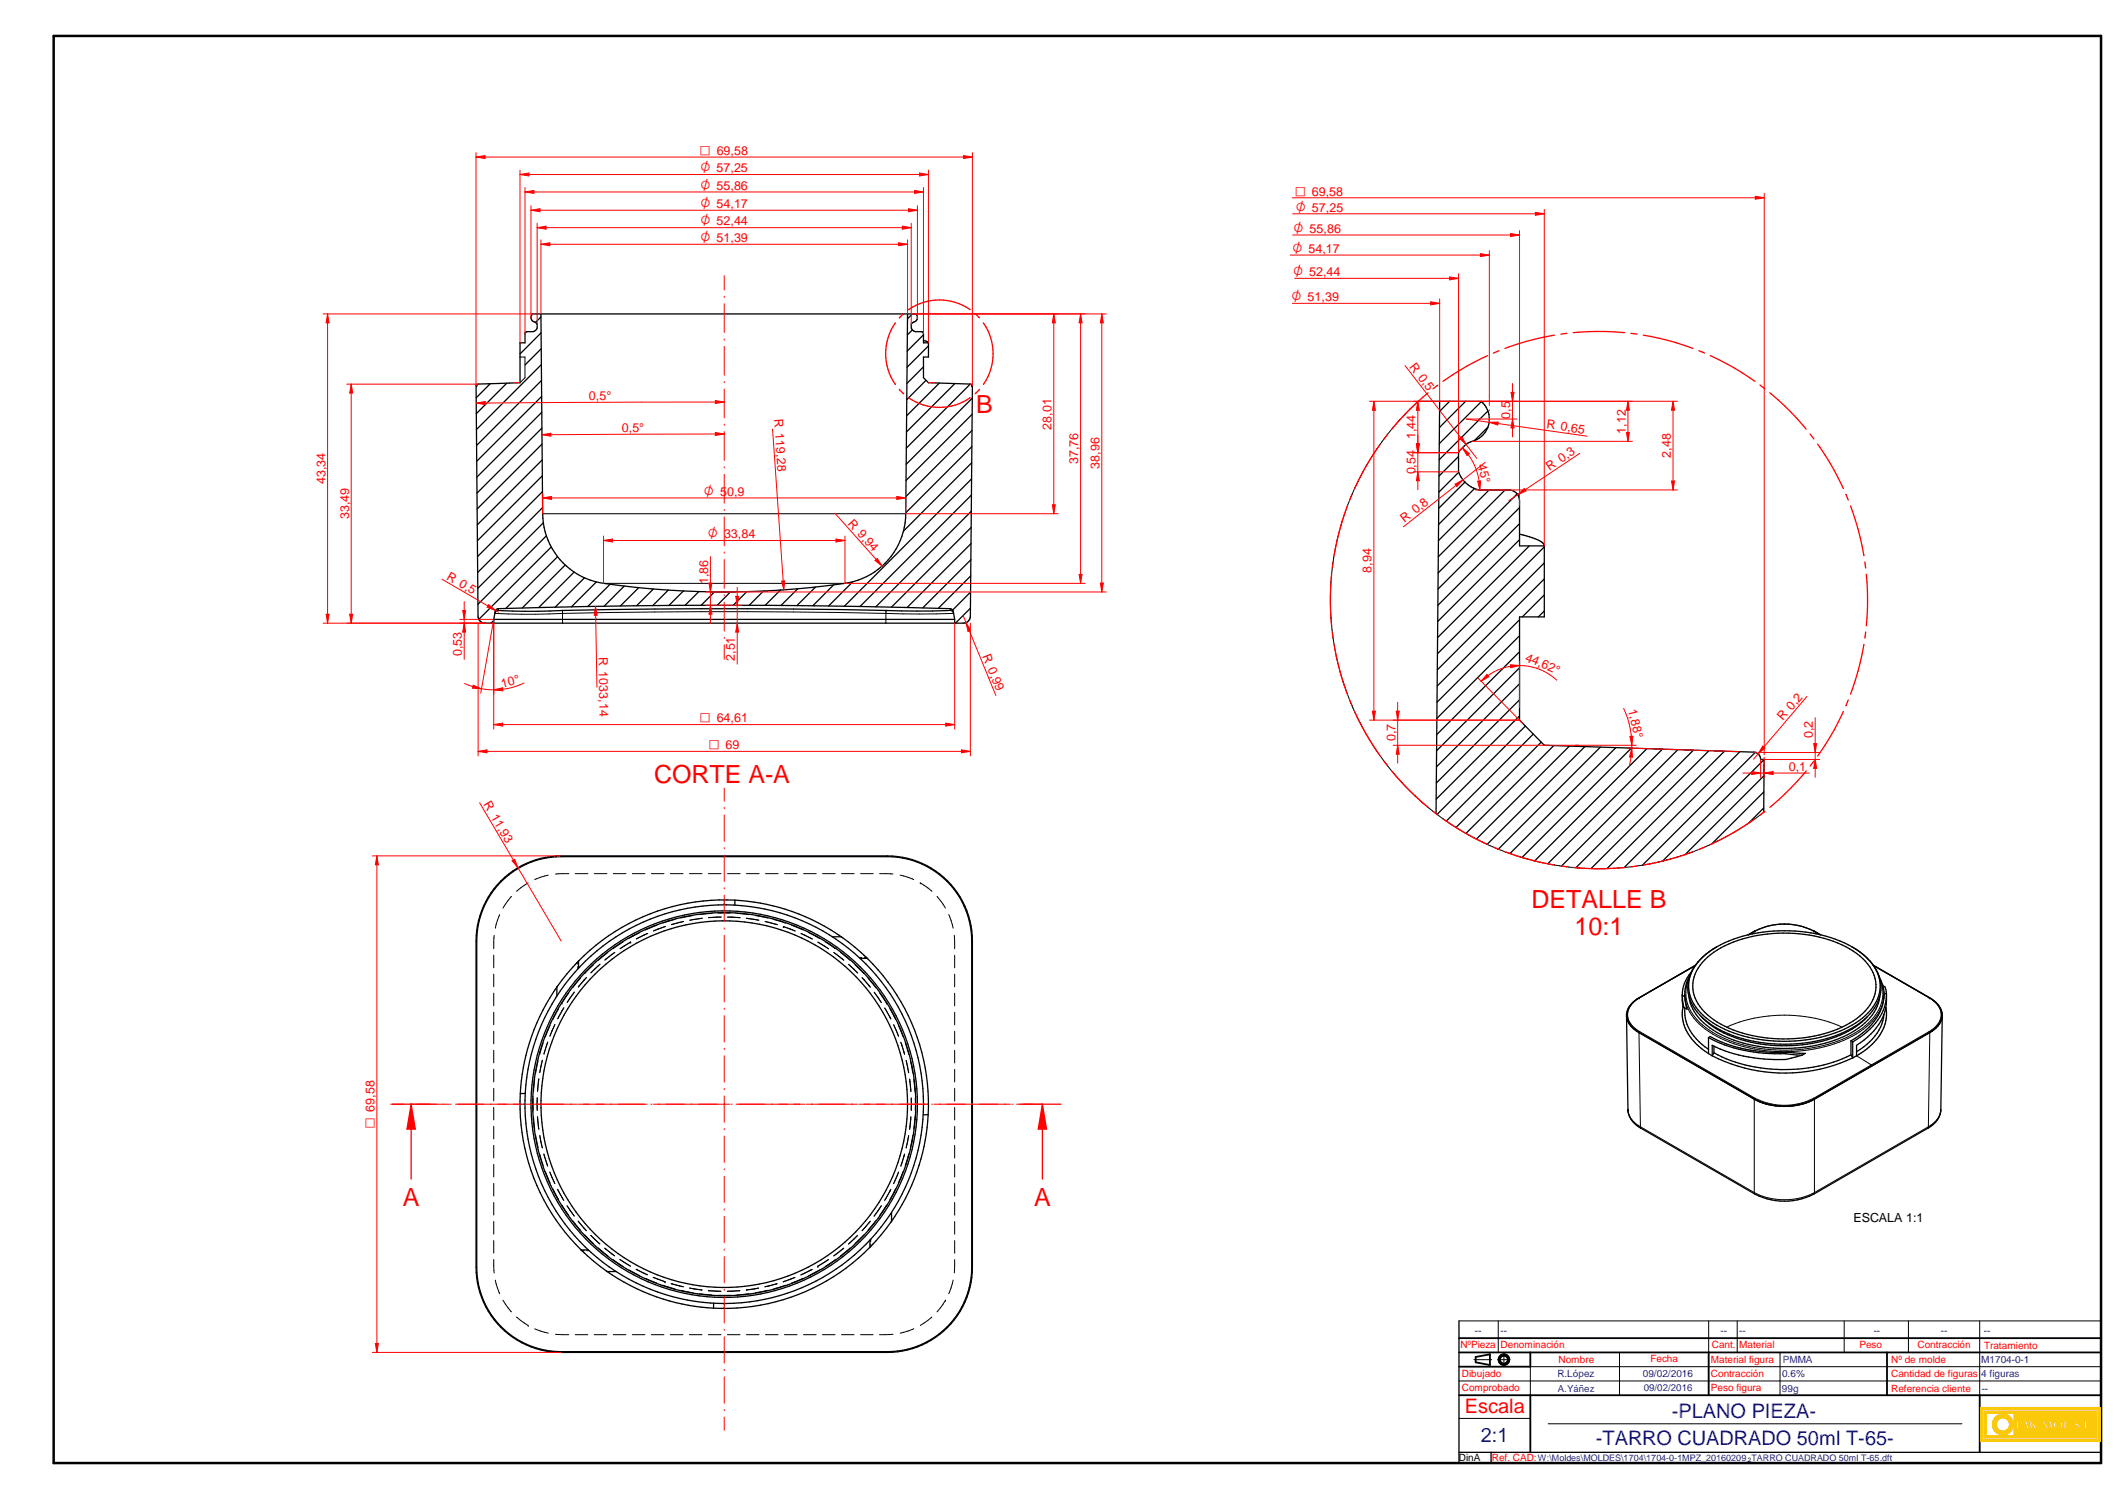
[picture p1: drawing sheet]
<svg xmlns="http://www.w3.org/2000/svg" width="594mm" height="420mm" viewBox="0 0 594 420" stroke-linecap="round" stroke-linejoin="round" font-family="sans-serif">
<defs><g id="words">
<g font-size="7" fill="#f00">
<text x="273.6" y="115.7">B</text>
<text x="183.4" y="219.4">CORTE A-A</text>
<text x="429.4" y="254.5">DETALLE B</text>
<text x="441.4" y="262">10:1</text>
<text x="112.9" y="338">A</text>
<text x="289.9" y="338">A</text>
</g>
<text font-size="5.6" fill="#f00" x="410.7" y="396.1">Escala</text>
<g font-size="5.6" fill="#00f">
<text x="468.8" y="397.5">-PLANO PIEZA-</text>
<text x="415.2" y="404.2">2:1</text>
<text x="447.4" y="405">-TARRO CUADRADO 50ml T-65-</text>
</g>
<g font-size="3.9" fill="#f00">
<text x="196.3" y="43.4">q 69,58</text>
<text x="196.4" y="53.2">O 55,86</text>
<text x="196.4" y="48.3">O 57,25</text>
<text x="196.4" y="58.3">O 54,17</text>
<text x="363.2" y="54.8">q 69,58</text>
<text x="363.3" y="59.3">O 57,25</text>
<text x="196.4" y="63.2">O 52,44</text>
<text x="362.6" y="65.3">O 55,86</text>
<text x="196.4" y="67.8">O 51,39</text>
<text x="362.3" y="70.9">O 54,17</text>
<text x="362.5" y="77.4">O 52,44</text>
<text x="362.1" y="84.4">O 51,39</text>
<text x="197.4" y="138.9">O 50,9</text>
<text x="198.5" y="150.9">O 33,84</text>
<text x="196.3" y="202.5">q 64,61</text>
<text x="198.8" y="210">q 69</text>
<text x="105" y="316.2" transform="rotate(-90 105 316.2)">q 69,58</text>
</g>
<g font-size="3.5" fill="#f00">
<text x="394.9" y="102.8" transform="rotate(52 394.9 102.8)">R 0,5</text>
<text x="165.1" y="112.1">0,5°</text>
<text x="217" y="117.5" transform="rotate(86 217 117.5)">R 119,28</text>
<text x="423.4" y="117.4" transform="rotate(-90 423.4 117.4)">0,5</text>
<text x="433.4" y="120" transform="rotate(8 433.4 120)">R 0,65</text>
<text x="174.3" y="121.1">0,5°</text>
<text x="294.8" y="120.4" transform="rotate(-90 294.8 120.4)">28,01</text>
<text x="396.9" y="123.1" transform="rotate(-90 396.9 123.1)">1,44</text>
<text x="455.8" y="121.5" transform="rotate(-90 455.8 121.5)">1,12</text>
<text x="302.3" y="130.2" transform="rotate(-90 302.3 130.2)">37,76</text>
<text x="308.3" y="131.4" transform="rotate(-90 308.3 131.4)">38,96</text>
<text x="414.3" y="130.4" transform="rotate(75 414.3 130.4)">45°</text>
<text x="434.4" y="132" transform="rotate(-34 434.4 132)">R 0,3</text>
<text x="468.4" y="128.3" transform="rotate(-90 468.4 128.3)">2,48</text>
<text x="91.2" y="135.7" transform="rotate(-90 91.2 135.7)">43,34</text>
<text x="396.9" y="133" transform="rotate(-90 396.9 133)">0,54</text>
<text x="97.8" y="145.6" transform="rotate(-90 97.8 145.6)">33,49</text>
<text x="237.5" y="146.8" transform="rotate(48 237.5 146.8)">R 9,94</text>
<text x="393.8" y="146.6" transform="rotate(-38 393.8 146.6)">R 0,8</text>
<text x="384.5" y="160.6" transform="rotate(-90 384.5 160.6)">8,94</text>
<text x="125" y="162.3" transform="rotate(30 125 162.3)">R 0,5</text>
<text x="198.6" y="163.7" transform="rotate(-90 198.6 163.7)">1,86</text>
<text x="129.5" y="183.9" transform="rotate(-90 129.5 183.9)">0,53</text>
<text x="167.8" y="184.2" transform="rotate(89 167.8 184.2)">R 1033,14</text>
<text x="206.1" y="185.3" transform="rotate(-90 206.1 185.3)">2,51</text>
<text x="275.3" y="183.9" transform="rotate(68 275.3 183.9)">R 0,99</text>
<text x="427.4" y="185.2" transform="rotate(22 427.4 185.2)">44,62°</text>
<text x="140.8" y="192.8" transform="rotate(-15 140.8 192.8)">10°</text>
<text x="456.4" y="198.9" transform="rotate(76 456.4 198.9)">1,88°</text>
<text x="499.8" y="202.2" transform="rotate(-50 499.8 202.2)">R 0,2</text>
<text x="391.2" y="207.8" transform="rotate(-90 391.2 207.8)">0,7</text>
<text x="508.3" y="206.9" transform="rotate(-90 508.3 206.9)">0,2</text>
<text x="501.5" y="216">0,1</text>
<text x="135.5" y="225.4" transform="rotate(59 135.5 225.4)">R 11,93</text>
</g>
<text font-size="3.5" x="519.6" y="342.4">ESCALA 1:1</text>
<g font-size="2.8" fill="#f00">
<text x="409.4" y="377.8">NºPieza</text>
<text x="420.7" y="377.8">Denominación</text>
<text x="479.9" y="377.8">Cant.</text>
<text x="487.6" y="377.8">Material</text>
<text x="521.3" y="377.8">Peso</text>
<text x="537.6" y="377.8">Contracción</text>
<text x="437" y="382.1">Nombre</text>
<text x="462.7" y="381.9">Fecha</text>
<text x="479.7" y="382">Material figura</text>
<text x="530.2" y="382">Nº de molde</text>
<text x="556.2" y="378">Tratamiento</text>
<text x="409.9" y="386">Dibujado</text>
<text x="409.9" y="390">Comprobado</text>
<text x="479.7" y="385.9">Contracción</text>
<text x="530.2" y="386">Cantidad de figuras</text>
<text x="479.7" y="390">Peso figura</text>
<text x="530.2" y="390.1">Referencia cliente</text>
<text x="418.3" y="409.5">Ref. CAD:W:\Moldes\MOLDES\1704\1704-0-1MPZ_20160209_TARRO CUADRADO 50ml T-65.dft</text>
</g>
<g font-size="2.8" fill="#00f">
<text x="413.5" y="373.8">--</text>
<text x="420.7" y="373.8">--</text>
<text x="482.3" y="373.8">--</text>
<text x="487.6" y="373.8">--</text>
<text x="525.3" y="373.8">--</text>
<text x="544.2" y="373.8">--</text>
<text x="556.2" y="373.9">--</text>
<text x="499.8" y="382.1">PMMA</text>
<text x="555.5" y="382">M1704-0-1</text>
<text x="436.6" y="386.1">R.López</text>
<text x="460.6" y="386">09/02/2016</text>
<text x="499.6" y="386">0.6%</text>
<text x="555.5" y="386">4 figuras</text>
<text x="499.6" y="390">99g</text>
<text x="555.6" y="390.2">--</text>
</g>
<text font-size="2.8" x="409" y="409.5">DinA</text>
<g font-size="2.7" fill="#00f">
<text x="460.9" y="389.9">09/02/2016</text>
<text x="436.8" y="390">A.Yáñez</text>
</g>
<text font-size="1.7" x="490" y="409.8">2</text>
</g></defs>
<path d="M15 10.1h574v400h-574z" fill="none" stroke="#000" stroke-width=".7"/>
<g fill="none" stroke="#000" stroke-width=".51">
<path d="M409 375.1h180M409 379.1h180M417.7 379.6v3M529 379.1v12M409 391.1h180M409 383.1h20M413.7 380.3v1.5M555 391.1v16"/>
<circle cx="421.6" cy="381.1" r="1.13"/>
<circle cx="421.6" cy="381.1" r="1.5"/>
</g>
<path d="M409 370.2v39.9h180v-39.9M409 407.1h180M418 407.1v3" fill="none" stroke="#000" stroke-width=".36"/>
<g fill="none" stroke="#000" stroke-width=".28">
<path d="M420 370.2v8.9M421.6 379.3v3.5M454 379.1v12M487 370.2v8.9M499 379.1v12M517 370.2v8.9M535 370.2v8.9M555 370.2v20.9M409 397.6h20M409 387.1h180M413.2 381.1h5M419.9 381.1h3.5"/>
<path d="M429 383.1v8M434 399.1h116"/>
</g>
<g fill="#faca0a">
<path d="M555.3 394.5v9.5h33.5v-9.5zM555.8 395h32.5v8.5h-32.5z" fill-rule="evenodd"/>
<path d="M556.3 395.6v7.4h31.4v-7.4zM583.2 400.2a.3 .3 0 0 1 .6 0 .3 .3 0 0 1-.6 0zM584.3 398.2h.7v2h.9v.2h-1.6zM586.1 400.2a.3 .3 0 0 1 .6 0 .3 .3 0 0 1-.6 0zM556.8 396.1h7.9v6.4h-7.9zM565.2 398.2h1.2a.66 .66 0 0 1 .6 .8 .66 .66 0 0 1-.8 .5h-.3v.9h-.7zM567.7 398.2h.6l.6 2.2h-.7l-.1-.5h-.7l-.1 .5h-.3zM569.1 398.2h.6v1l.8-1h.3l-.6 .7 .9 1.5h-.8l-.5-.9-.1 .9h-.6zM571.2 399.1h.8v.3h-.8zM572.8 398.2h.4l.7 1.5 .9-1.5h.4l.3 2.2h-.7l-.1-1.3-.8 1.4h-.2l-.7-1.4-.1 1.3h-.5zM575.9 398.7a1.29 1.29 0 0 1 1.6-.6 1.29 1.29 0 0 1 .7 1.6 1.29 1.29 0 0 1-1.5 .9 1.19 1.19 0 0 1-.8-1.9zM578.6 398.2h.7v2h.9v.2h-1.6zM581.5 398.5a.79 .79 0 0 1 .9-.3 .79 .79 0 0 1 .6 .6l-.3 .1a.4 .4 0 0 0-.3-.5 .4 .4 0 0 0-.5 .4l.3 .2a.8 .8 0 0 1 .8 .8 .8 .8 0 0 1-.8 .8 .8 .8 0 0 1-.8-.9l.3-.1a.42 .42 0 0 0 .3 .7 .42 .42 0 0 0 .5-.4l-.3-.3a.81 .81 0 0 1-.7-1.1z" fill-rule="evenodd"/>
</g>
<g fill="none" stroke="#faca0a" stroke-width=".36">
<path d="M565.2 398.2h1.2a.66 .66 0 0 1 .6 .8 .66 .66 0 0 1-.8 .5h-.3v.9h-.7zM567.7 398.2h.6l.6 2.2h-.7l-.1-.5h-.7l-.1 .5h-.3zM569.1 398.2h.6v1l.8-1h.3l-.6 .7 .9 1.5h-.8l-.5-.9-.1 .9h-.6zM572.8 398.2h.4l.7 1.5 .9-1.5h.4l.3 2.2h-.7l-.1-1.3-.8 1.4h-.2l-.7-1.4-.1 1.3h-.5zM581.4 398.8a.77 .77 0 0 1 .8-.6 .77 .77 0 0 1 .8 .6l-.3 .1a.4 .4 0 0 0-.3-.5 .4 .4 0 0 0-.5 .4l.3 .2M582.2 399h.1M582.3 399a.78 .78 0 0 1 .7 .4 .78 .78 0 0 1-.2 .9"/>
<circle cx="577.1" cy="399.3" r="1.3"/>
</g>
<circle cx="582.8" cy="400.3" r=".18" fill="#faca0a"/>
<path d="M581.7 399.8v-.2l-.3 .1a.83 .83 0 0 0 .5 .8 .83 .83 0 0 0 .9-.2M581.7 399.8v.1M581.7 399.9l.1 .3 .3 .1" fill="none" stroke="#faca0a" stroke-width=".36"/>
<circle cx="582.2" cy="400.3" r=".18" fill="#faca0a"/>
<path d="M582.5 400l-.3 .3" fill="none" stroke="#faca0a" stroke-width=".36"/>
<circle cx="582.5" cy="400" r=".18" fill="#faca0a"/>
<path d="M581.4 398.8l.2 .5 .9 .7" fill="none" stroke="#faca0a" stroke-width=".36"/>
<path d="M559.6 397.1a2.91 2.91 0 0 1 3.1-.5 2.91 2.91 0 0 1 1.7 2.5h-1a1.89 1.89 0 0 0-2.9-1.4 1.89 1.89 0 0 0 0 3.2 1.89 1.89 0 0 0 2.9-1.5h1a2.91 2.91 0 0 1-4.2 2.5 2.91 2.91 0 0 1-.6-4.8z" fill-rule="evenodd" fill="#faca0a"/>
<path d="M559.6 397.1a2.91 2.91 0 0 1 3.1-.5 2.91 2.91 0 0 1 1.7 2.5h-1a1.89 1.89 0 0 0-2.9-1.4 1.89 1.89 0 0 0 0 3.2 1.89 1.89 0 0 0 2.9-1.5h1a2.91 2.91 0 0 1-4.2 2.5 2.91 2.91 0 0 1-.6-4.8z" fill="none" stroke="#faca0a" stroke-width=".36"/>
<path d="M565.9 398.4a.45 .45 0 0 1 .5 .5 .45 .45 0 0 1-.5 .4z" fill-rule="evenodd" fill="#faca0a"/>
<path d="M565.9 398.4a.45 .45 0 0 1 .5 .5 .45 .45 0 0 1-.5 .4z" fill="none" stroke="#faca0a" stroke-width=".36"/>
<path d="M567.8 398.8l.2 .9h-.5z" fill="#faca0a"/>
<path d="M567.8 398.8l.2 .9h-.5z" fill="none" stroke="#faca0a" stroke-width=".36"/>
<path d="M576.6 398.6a.85 .85 0 0 1 1.1 .7 .85 .85 0 0 1-1 .9l-.4-.6z" fill-rule="evenodd" fill="#faca0a"/>
<g fill="none" stroke="#faca0a" stroke-width=".36">
<path d="M555.3 394.5h33.5v9.5h-33.5zM555.8 395h32.5v8.5h-32.5zM556.3 395.6h31.4v7.4h-31.4zM556.8 396.1h7.9v6.4h-7.9zM571.2 399.1h.8v.3h-.8zM576.6 398.6a.85 .85 0 0 1 1.1 .7 .85 .85 0 0 1-1 .9l-.4-.6zM578.6 398.2h.7v2h.9v.2h-1.6zM584.3 398.2h.7v2h.9v.2h-1.6z"/>
<circle cx="583.4" cy="400.2" r=".3"/>
<circle cx="586.4" cy="400.2" r=".3"/>
</g>
<g fill="none" stroke="#000" stroke-width=".28">
<path d="M140.1 256.3l-1.2 3.9M143.4 251.3l-2.4 3.2M148.1 247.5l-3.3 2.3M153.7 245.3l-3.8 1.2M159.5 244.9l-3.8 .1M161.3 244.9h3.5M166.6 244.9h3.6M172 244.9h3.5M177.3 244.9h3.5M182.6 244.9h3.6M184.1 259.4l-3.2 1.3M188 244.9h3.5"/>
<path d="M189.2 257.7l-3.4 1M190.5 258.6l-2.3 .5M191.6 258.3l-1.1 .2M191.6 258.3l-1.1 .3M193.3 244.9h3.5M194.3 256.6l-3.4 .7M194.6 257.7l-1.2 .3M196.9 257.4l-2.3 .3M196.9 257.4h-.2M198.6 244.9h3.6M199.5 256l-3.5 .4M201.3 255.9h3.5"/>
<path d="M202.2 257l-3.5 .2M202.2 257.1l-3.4 .1M203 252.2v.5M203 253.2v.4M204 244.9h3.5M204 257l3.5 .2-3.5-.1M206.5 256l3.5 .4M209.3 257.4l3.5 .5M209.3 257.4l3.4 .6M209.3 244.9h3.5M211.8 256.6l3.4 .7M214.5 258.3l1.1 .3"/>
<path d="M214.5 258.3l1.1 .2M214.6 244.9h3.6M215.6 258.5l2.1 .6M215.6 258.6l2.3 .6M216.9 257.7l3.4 1M219.6 259.7h.1M219.7 259.7l3.2 1.2-3.3-1.2M220 244.9h3.5M221.9 259.3l3.2 1.4M225.3 244.9h3.5M230.6 244.9h3.5M235.9 244.9h3.6"/>
<path d="M241.3 244.9h3.5M246.6 244.9l3.8 .1M252.4 245.3l3.8 1.2M258 247.5h.1M258 247.5l3.3 2.3M262.7 251.3l2.4 3.2M266 256.3l1.2 3.9M138.4 267.7v3.6M138.4 273v3.6M138.4 278.4v3.5M138.6 262.2l-.2 3.7M156.1 276.6v.1"/>
<path d="M156.3 276.4l-.1 .2M156.4 276.2v.1M159.5 278.3l-2 2.9M159.9 279.7l-.9 1.3M161.1 278.1l-2.1 2.8M161.4 270.2l-.2 .2M161.6 270l.4-.4v.7M162 270.9v.7M162.4 269.2l-.2 .2M162.7 274.2l-2.2 2.7M163.8 274.7l.7-.7-2.4 2.6zM165.6 272.7l2.6-2.5-2.5 2.5"/>
<path d="M166.4 270.4l-2.5 2.5M170.4 267l-2.7 2.2M172.4 266.9l-2.8 2.2M172.4 267l-2.8 2.1M174.7 264l-2.9 1.9M175 265.1l-1.2 .8M176.8 264h.1M176.8 264l-1.8 1.1M176.8 264.1h.1M176.8 264.1l-1.8 1.1M179.3 261.4l-3.1 1.7M181.6 261.6l-3.2 1.6 3.2-1.5"/>
<path d="M183.2 260.9l3.3-1.2zM224.6 261.7l2.8 1.4M224.6 261.6l2.8 1.4M226.8 261.4l3 1.7M227.4 263.1l.3 .1M227.4 263l.3 .2M229.3 264.1l1.8 1.1M229.3 264.1l1.8 1M231.1 265.2l1.2 .7M231.3 264l2.9 1.9M233.8 267l2.4 1.9M234.6 267.5l1.6 1.3"/>
<path d="M235.7 267l2.7 2.2M235.8 262.6h.1M236 262.7l.1 .1M236.2 262.8l.1 .1M236.2 268.8l.4 .3M237.9 270.3l2.6 2.4M239.7 270.4l2.4 2.4M240.9 268.4h.7M241.7 274l2.3 2.7zM242.1 267.6l.2 .2M242.3 268.4h.6M242.5 268l.4 .4"/>
<path d="M243.1 268.6l.2 .2M243.3 274.2l2.2 2.7M246.6 278.3l1.9 2.9M267.5 262.2l.1 3.7M267.6 267.7v3.6M267.6 273.1v3.5M267.6 278.4v3.5M138.4 283.7v3.6M138.4 289.1v3.5M138.4 294.4v3.5M138.4 299.7v3.6M150.8 297.3l-.6 3.5"/>
<path d="M152.1 297.2l-.8 3.4 .4-1.6M152.3 292.3l-1 3.3M152.6 294.9l-.1 .5M152.7 294.9l-.2 .5M153.5 292.1l-.9 2.8M153.6 292.1l-.9 2.8M154.2 287.4l-1.3 3.2M154.8 288.9l-.6 1.5M155.5 287.2l-.7 1.7M155.6 287.2l-.8 1.7M156.6 285.1l-.2 .5M156.6 282.7l-1.6 3.1"/>
<path d="M157.5 281.2h.1M157.6 283.3l-1 1.8M158.1 282.5l-1.5 2.6M247.1 281l-2-2.9 2 2.9M248.5 283.3l-.5-.8 1.7 3.1M248.5 281.2h.1M249.4 282.7l1.7 3.1M250.5 287.2l1.4 3.3M250.6 287.2l1.3 3.2M251.9 287.4l1.3 3.2M252.6 292.1l.8 2.8zM253.4 294.9l.2 .6"/>
<path d="M253.8 292.3l1 3.3M254 297.2l.4 1.8M254.1 297.2l.4 1.8M254.4 299l.3 1.7M254.5 299l.3 1.7M255.2 297.3l.7 3.4M267.6 283.7v3.6M267.6 289.1v3.5M267.6 294.4v3.5M267.6 299.7v3.6M138.4 305.1v3.5M138.4 310.4v3.5"/>
<path d="M138.4 315.7v3.5M145.8 309.5h.4M146.7 309.5h.5M149.5 307.8v3.4M149.6 313l.3 3.5M149.9 302.5l-.3 3.5M150.2 318.2l.7 3.4M150.6 307.7v3.5M150.7 313l.4 3.5M150.7 313.7l.3 2.8M151.1 302.4l-.4 3.5 .4-3.5M254.7 318.3l-.7 3.5"/>
<path d="M254.8 318.3l-.7 3.5M255 302.5l.1 .7M255.1 302.5v.7M255.1 315.8l-.1 .7M255.1 303.2l.2 2.1M255.3 305.3v.7M255.3 305.3l.1 .7M255.4 313l-.3 2.8M255.5 307.8v3.4zM255.9 318.2l-.7 3.4M256.2 302.5l.3 3.5M256.5 313l-.3 3.5"/>
<path d="M256.6 307.7v3.5M258.9 309.5h.5M259.9 309.5h.4M267.6 305.1v3.5M267.6 310.4v3.5M267.6 315.7v3.6M138.4 321v3.6M138.4 326.4v3.5M138.4 331.7v3.5M138.4 337v3.6M151.3 323.4l1 3.3M152.1 321.7l-.8-3.4 .7 3.5"/>
<path d="M152.5 323.5l.1 .6M152.5 323.5l.2 .6M152.6 324.1l.7 2M152.9 328.4l1.3 3.2M153.3 326.1l.2 .7M153.3 326.1l.3 .7M154.2 328.5l.6 1.6M154.8 330.1l.7 1.7M154.8 330.1l.8 1.6M155 333.2l1.6 3.1M156.3 333.4l1.3 2.3M156.4 333.4l1.2 2.3"/>
<path d="M157.5 337.8h.1M157.5 337.8l2 2.9M157.6 335.7l.4 .8M157.6 335.7l.5 .7M159 338l2 2.9M246.2 339.3l-1.1 1.6M247.1 338l-.9 1.3M248.5 335.7l-.5 .7M248.5 335.7l-.5 .8M248.5 337.8l-1.9 2.9M248.6 337.8h.1M249.7 333.4l-1.2 2.3"/>
<path d="M249.8 333.4l-1.3 2.3M251.1 333.2l-1.6 3.1M251.9 328.5l-1.4 3.3M253.2 328.4l-1.3 3.2M253.6 323.5l-1 3.4M254.8 323.4l-1 3.3M267.6 321.1v3.5M267.6 326.4v3.5M267.6 331.7v3.6M267.6 337.1v3.5M138.4 353l.2 3.8M138.4 342.4v3.5"/>
<path d="M138.4 347.7v3.5M138.9 358.8l1.2 3.8M160.5 342.1l2.2 2.7M162.1 342.3l.3 .4M162.4 342.7l2 2.3M162.4 342.7l2 2.2M162.7 350.2l.3 .2M163.8 351.2l.2 .1M163.8 350.6h-.7l.5 .4M164 346.1l2.4 2.5M164.5 350.6h.7M167.7 349.8l2.7 2.2"/>
<path d="M168.2 348.7l-2.6-2.4 2.6 2.4M169.5 349.9l2 1.6M169.5 349.8l2 1.6M169.8 356.1l.1 .1M170 356.2l.1 .1M170.2 356.4h.1M171.5 351.5l.8 .5M171.5 351.4l.8 .6M171.8 353.1l2.9 1.9M173.8 353l1.2 .8M175 353.8l1.8 1.1M176.3 355.9l3 1.6"/>
<path d="M178.3 355.8l2.3 1.1zM180.5 356.9l1 .4M180.9 358.3l3.3 1.3M183.1 358.1l3.3 1.2M183.2 358l3.2 1.2M186.5 359.3h.1M186.5 359.2h.1M188.2 359.8l3.4 .9-1.1-.3M188.2 359.8l.3 .1M217.9 359.8l-3.4 .9M217.9 359.8l-3.5 .9M221.7 358.6l-2.1 .7"/>
<path d="M222.9 358.1l-3.3 1.2M225.2 358.3l-3.3 1.3M225.5 356.9l-1 .4M225.5 356.9l-1 .5M227.7 355.8l-2.2 1.1M227.7 355.8l-.3 .2M229.3 354.9h.1M229.8 355.9l-3 1.6M232.3 353.1l-3 1.8M234.2 353l-2.9 2M235.7 352h.1M236.5 349.8l-2.7 2.2 2.8-2.1"/>
<path d="M238.4 349.8l-2.7 2.2M240.4 346.2l-2.5 2.5 2.6-2.4M242.2 346.1l-2.5 2.5M242.3 344.3l-.6 .7M243.9 349.6l-.2 .2M244 342.3l-1.7 2zM244.1 347.4v.6M244.1 348.7v.7M244.5 349l-.4 .4M244.9 348.6l-.2 .1M245.5 342.1l-2.2 2.7M249.7 342.7h.1"/>
<path d="M249.8 342.5v.1M249.9 342.4l-.1 .1M250 342.3h.1M267.2 358.8l-1.2 3.8M267.6 342.4v3.5M267.6 347.7v3.6M267.6 353.1l-.1 3.7M141 364.4l2.4 3.3M144.8 369.1l3.3 2.4M148.1 371.5h.1M149.9 372.4l3.8 1.3M155.7 374l3.8 .1"/>
<path d="M161.3 374.1h3.5M166.6 374.1h3.5M171.9 374.1h3.6M177.3 374.1h3.5M182.6 374.1h3.5M185.8 360.2l3.4 1.1M187.9 374.1h3.6M190.9 361.7l3.4 .7M193.3 374.1h3.5M193.3 361l3.5 .6-2.2-.3M196.1 362.6l3.4 .4M198.6 361.7l3.5 .2"/>
<path d="M198.6 361.8l2.3 .1M198.6 374.1h3.5M201.3 363.1h3.5M203 365.4v.4M203 366.3v.4M203.9 374.1h3.6M207.4 361.8h-.1M207.4 361.7l-3.5 .2h1.3M209.3 374.1h3.5M210 362.6l-3.4 .4M212.7 361l-3.5 .6 3.5-.5M214.6 374.1h3.5"/>
<path d="M215.2 361.7l-3.4 .7M219.9 374.1h3.6M220.3 360.2l-3.4 1.1M225.3 374.1h3.5M230.6 374.1h3.5M235.9 374.1h3.6M241.3 374.1h3.5M250.4 374l-3.8 .1M256.2 372.4l-3.8 1.3M261.3 369.1l-3.3 2.4M265.1 364.4h.1M265.1 364.4l-2.4 3.3"/>
<path d="M409 370.2h180M479 370.2v8.9M429 383.1h160"/>
</g>
<path d="M417.7 379.6l-4 .7M429 379.1v4M479 379.1v12M413.7 381.8l4 .8M429 391.1v16" fill="none" stroke="#000" stroke-width=".51"/>
<g fill="none" stroke="#000" stroke-width=".36">
<path d="M140.5 246.9a24 24 0 0 1 16.8-7h91.5a23.8 23.8 0 0 1 23.8 23.9v91.4a23.8 23.8 0 0 1-23.8 23.9h-91.5a23.8 23.8 0 0 1-23.8-23.9v-91.4a23.9 23.9 0 0 1 7-16.9zM140.6 247a23.6 23.6 0 0 1 16.7-6.9h91.5a23.7 23.7 0 0 1 23.6 23.7v91.4a23.7 23.7 0 0 1-23.6 23.7h-91.5a23.6 23.6 0 0 1-23.6-23.7v-91.4a23.8 23.8 0 0 1 6.9-16.8zM206 252.3a57.3 57.3 0 0 0-43.8 17.1M206 252.3a57.2 57.2 0 0 1 29.8 10.3M206 252.3v1.4M156.1 276.7a57.1 57.1 0 0 0-10.2 29.8M162.2 269.4l-3.2 3.5-2.9 3.8v2.5M162.2 269.4v2M233.4 262.6h2.5l3.7 2.9 3.6 3.1M241.1 268.6h2.1M243.2 268.6a57.2 57.2 0 0 1 17 43.9M145.9 306.5a57.2 57.2 0 0 0 17 43.9"/>
<path d="M145.9 306.5h1.3M258.8 312.5h1.4M260.2 312.5a57.3 57.3 0 0 1-10.2 29.8M250 339.8v2.5l-2.9 3.8-3.2 3.5M162.9 350.4l3.5 3.1 3.8 2.9M162.9 350.4h2M170.2 356.4h2.5M170.3 356.4a57.3 57.3 0 0 0 29.8 10.3M243.9 349.6a57.3 57.3 0 0 1-43.8 17.1M243.9 347.6v2M200.1 365.3v1.4"/>
<circle cx="203" cy="309.5" r="55.9"/>
<circle cx="203" cy="309.5" r="53.7"/>
<circle cx="203" cy="309.5" r="54.2"/>
<circle cx="203.1" cy="309.5" r="51.4"/>
</g>
<g fill="none" stroke="#f00" stroke-width=".28">
<path d="M203 220.9v3.7M203 226.3v.4M203 228.4v7.4M203 237.6v.3M203 239.7v7.4M203 248.8v.4M203 250.9v7.4M203 260.1v.3M203 262.2v7.4M203 271.3v.4M203 273.4v7.4M203 282.6v.3"/>
<path d="M203 284.7v7.4M203 293.8v.4M203 295.9v7.4M109.5 309.5h3.7M114.9 309.5h11.1M126.2 309.5h.3M127.7 309.5h19.2M147.4 309.5h14.4M162 309.5h19.4M182.4 309.5h.4M183.2 309.5h21.4M203 305.1v.3"/>
<path d="M203 307.2v7.4M203 316.3v.4M203 318.4v7.4M205 309.5h.3M206.4 309.5h19.3M226 309.5h14.4M240.8 309.5h19.3M261.2 309.5h.3M261.9 309.5h21.4M283.7 309.5h.3M285 309.5h7.2M203 327.6v.3"/>
<path d="M203 329.7v7.4M203 338.8v.4M203 340.9v7.4M203 350.1v.3M203 352.2v7.4M203 361.3v.4M203 363.4v7.4M203 372.6v.3M203 374.7v7.4M203 383.8v.4M203 385.9v7.4M203 395.1v.3"/>
<path d="M203 397.2v3.7"/>
</g>
<path d="M120.5 309.5h-5.2v21M287 309.5h5.2" fill="none" stroke="#f00" stroke-width=".36"/>
<path d="M115.3 309.5l1.1 7h-2.3z" fill="#f00"/>
<path d="M115.3 309.5l1.1 7h-2.3zM292.2 309.5v21" fill="none" stroke="#f00" stroke-width=".36"/>
<path d="M292.2 309.5l1.2 7h-2.3z" fill="#f00"/>
<path d="M110 309.5h5.3M292.2 309.5l1.2 7h-2.3zM292.2 309.5h5.3" fill="none" stroke="#f00" stroke-width=".36"/>
<g fill="none" stroke="#000" stroke-width=".36">
<path d="M147.4 93.1l2.1-.1 .6-.4 .5-.7v-1l-.3-.4a1.47 1.47 0 0 1-1.3-1 1.47 1.47 0 0 1 .3-1.5h107.4a1.34 1.34 0 0 1 .4 1.4 1.34 1.34 0 0 1-1.1 .9l-.5 .6v1l.2 .4 .9 .7 2.1 .1 .2 .5v2.5h1.4M147.4 93.1l-.2 .5v2.5h-1.4v11.2l-11.8 .4-.5 .4 .5 64.6a1.99 1.99 0 0 0 2 2h134.1a1.95 1.95 0 0 0 1.9-2l.6-64.6-.6-.4M147.4 93.1l-.1 .1M151.7 88l.4 56 .2 2.6M151.7 88.8l-1.6 1.6M151.7 93.3l-5.9 5.9M151.7 97.7l-4.5 4.6M254.4 88l-.5 56a19.9 19.9 0 0 1-17 19.5 237.1 237.1 0 0 1-68.9-.2 19.9 19.9 0 0 1-15.7-16.7M255.8 88l-1.4 1.4M255.8 92.5l-1.4 1.4M258.9 93.9l-4.6 4.5M258.9 95.4l.8 .3 .6 .4"/>
<path d="M260.3 96.9l-6 6.1M260.3 96.1v4h-1.4v5.8l1.4 1.4 11.7 .4M137.4 107.5l-3.9 4M142.1 107.4l-8.6 8.6M151.8 102.2l-18.2 18.2M151.8 106.6l-18.2 18.3M151.9 111.1l-18.3 18.2M151.9 115.5l-18.2 18.3M151.9 120l-18.2 18.2M258.9 102.8l-4.6 4.7M259.6 106.6l-5.4 5.4M263.3 107.4l-9.1 9.1"/>
<path d="M267.7 107.5l-13.6 13.6M272 107.7l-17.9 17.9M272.6 116.1l-18.6 18.6M272.6 111.6l-18.5 18.5M152 124.5l-18.2 18.2M152 128.9l-18.2 18.2M152.1 133.3l-18.2 18.3M152.1 137.8l-18.2 18.2M272.3 138.8l-31.2 31.2M272.4 134.2l-35.7 35.7M272.4 129.7l-19.1 19.2M272.5 125.2l-18.5 18.5"/>
<path d="M272.5 120.6l-18.5 18.6M152.1 142.3l-18.2 18.2M152.3 146.5l-18.3 18.4M153.2 150.2l-19.2 19.2M154.6 153.3l-20.3 20.3M156.3 156l-14.5 14.6M158.5 158.4l-12.1 12M272.2 156.9l-13.5 13.5M272.2 152.4l-17.9 17.9M272.3 147.8l-22.4 22.4M272.3 143.3l-26.8 26.8M138.4 173.9l-.7 .8"/>
<path d="M138.4 173.6h129.2M138.4 173.6l.5-2.4 .6-.5a1949.3 1949.3 0 0 1 127.1 0l.6 .5 .4 2.4M138.4 173.6v1.1M161 160.4l-10 9.9M163.9 161.9l-8.3 8.3M167.2 163.1l-7 7M171 163.8l-6.2 6.2M175 164.3l-5.6 5.6M179.1 164.7l-5.2 5.2M183.2 165.1l-4.7 4.7M187.4 165.4l-4.4 4.4M191.6 165.7l-4.1 4"/>
<path d="M195.9 165.8l-3.8 3.9M200.3 165.9l-3.7 3.8M204.8 165.9l-3.7 3.8M209.4 165.8l-3.8 3.9M214 165.7l-4 4M218.8 165.4l-4.3 4.3M223.6 165l-4.6 4.7M228.6 164.5l-5.2 5.3M233.7 163.9l-5.8 5.9M239.1 163.1l-6.8 6.8M265.8 171.1l-8.7 .2a2158.5 2158.5 0 0 0-109.8 0l-7-.1M267.6 173.6v1.1"/>
<path d="M272.1 170.5l-4.2 4.2M272.1 165.9l-5 5.1M272.2 161.4l-9.1 9.1"/>
</g>
<path d="M145.8 100.1h1.4v5.8l-1.4 1.4M152.1 144h101.8M139.7 171.1l-.7 .3-.3 .5 7.6 .3a2196.1 2196.1 0 0 1 102.1-.3M139.7 171.1l.6 .1M139.8 170.6l-.1 .5M157.7 171.1v3.6M169.2 163.5h67.7M248.4 171.9v2.8M248.4 171.1v.8M266.3 170.6l.1 .5M266.4 171.1l.5 .2 .4 .6-9.4 .2-9.5-.2M266.4 171.1h-.6" fill="none" stroke="#000" stroke-width=".28"/>
<g fill="#000">
<circle cx="133.7" cy="108.1" r=".18"/>
<circle cx="272.4" cy="108.1" r=".18"/>
</g>
<g fill="none" stroke="#f00" stroke-width=".28">
<path d="M203 77.3v4M148.9 88.5h.1M148.9 87.7v.5M148.9 88.8v.5M203 83v.4M203 85.2v8M203 95v.3M203 97.1v8.1M257.2 88.5h.1M257.2 87.7v.5M257.2 88.8v.5M133.5 108v.1"/>
<path d="M133.7 107.7l-.2 .1M134 107.7h-.1M143.9 107.3h1.9M203 106.9v.4M203 109.1v8M203 118.9v.3M260.3 107.3h1.9M272 107.7h.2M272.4 107.7l.2 .1M272.6 108v.1M203 121v8.1M203 130.8v.4"/>
<path d="M203 132.9v8.1M203 142.8v.3M203 144.9v8.1M203 154.7v.4M203 156.8v8.1M203 166.7v.3M203 168.8v8.1M203 178.6v.4M203 180.7v4.1M143.6 241.3l.7-.4 .9 2.3z"/>
</g>
<path d="M143.6 241.3l.7-.4 .9 2.3z" fill="#f00"/>
<path d="M308.5 163.4h.8l-.4 2.5zM134.5 225l22.8 38.8" fill="none" stroke="#f00" stroke-width=".28"/>
<path d="M308.5 163.4h.8l-.4 2.5z" fill="#f00"/>
<path d="M308.9 88l.4 2.5h-.8z" fill="none" stroke="#f00" stroke-width=".28"/>
<path d="M308.9 88l.4 2.5h-.8z" fill="#f00"/>
<path d="M133.4 44l2.6-.4v.8zM256.7 88h53.5M308.9 88v77.9M203 165.9h107.2" fill="none" stroke="#f00" stroke-width=".28"/>
<path d="M133.4 44l2.6-.4v.8z" fill="#f00"/>
<path d="M270.1 43.6l2.5 .4-2.5 .4z" fill="none" stroke="#f00" stroke-width=".28"/>
<path d="M270.1 43.6l2.5 .4-2.5 .4z" fill="#f00"/>
<path d="M133.4 42.8v64.9M133.4 44h139.2M147.2 53.8l2.5-.4v.8zM272.6 42.8v64.9" fill="none" stroke="#f00" stroke-width=".28"/>
<path d="M147.2 53.8l2.5-.4v.8z" fill="#f00"/>
<path d="M256.4 53.4l2.5 .4-2.5 .4z" fill="none" stroke="#f00" stroke-width=".28"/>
<path d="M256.4 53.4l2.5 .4-2.5 .4z" fill="#f00"/>
<path d="M145.8 48.9l2.5-.4v.8zM147.2 52.6v41M147.2 53.8h111.7M258.9 52.6v41" fill="none" stroke="#f00" stroke-width=".28"/>
<path d="M145.8 48.9l2.5-.4v.8z" fill="#f00"/>
<path d="M257.8 48.5l2.5 .4-2.5 .4z" fill="none" stroke="#f00" stroke-width=".28"/>
<path d="M257.8 48.5l2.5 .4-2.5 .4z" fill="#f00"/>
<path d="M145.8 47.7v48.4M145.8 48.9h114.5M148.9 58.9l2.5-.4v.9zM260.3 47.7v48.4" fill="none" stroke="#f00" stroke-width=".28"/>
<path d="M148.9 58.9l2.5-.4v.9z" fill="#f00"/>
<path d="M254.7 58.5l2.5 .4-2.5 .5z" fill="none" stroke="#f00" stroke-width=".28"/>
<path d="M254.7 58.5l2.5 .4-2.5 .5z" fill="#f00"/>
<path d="M148.9 57.7v30M148.9 58.9h108.3M257.2 57.7v30M150.6 63.8l2.5-.4v.8z" fill="none" stroke="#f00" stroke-width=".28"/>
<path d="M150.6 63.8l2.5-.4v.8z" fill="#f00"/>
<path d="M253 63.4l2.5 .4-2.5 .4z" fill="none" stroke="#f00" stroke-width=".28"/>
<path d="M253 63.4l2.5 .4-2.5 .4z" fill="#f00"/>
<path d="M150.6 62.6v28.3M150.6 63.8h104.9M151.7 68.5l2.5-.4v.8zM255.5 62.6v28.3" fill="none" stroke="#f00" stroke-width=".28"/>
<path d="M151.7 68.5l2.5-.4v.8z" fill="#f00"/>
<path d="M251.9 68.1l2.5 .4-2.5 .4z" fill="none" stroke="#f00" stroke-width=".28"/>
<path d="M251.9 68.1l2.5 .4-2.5 .4z" fill="#f00"/>
<path d="M151.7 67.2v20.8M151.7 68.5h102.7M254.4 67.2v20.8M105.7 239.9l.4 2.5h-.9z" fill="none" stroke="#f00" stroke-width=".28"/>
<path d="M105.7 239.9l.4 2.5h-.9z" fill="#f00"/>
<path d="M105.2 376.6h.9l-.4 2.5z" fill="none" stroke="#f00" stroke-width=".28"/>
<path d="M105.2 376.6h.9l-.4 2.5z" fill="#f00"/>
<path d="M138.4 203.1l2.5-.4v.8zM104.4 239.9h52.9M105.7 239.9v139.2M104.4 379.1h52.9" fill="none" stroke="#f00" stroke-width=".28"/>
<path d="M138.4 203.1l2.5-.4v.8z" fill="#f00"/>
<path d="M265.1 202.7l2.5 .4-2.5 .4z" fill="none" stroke="#f00" stroke-width=".28"/>
<path d="M265.1 202.7l2.5 .4-2.5 .4z" fill="#f00"/>
<path d="M138.4 174.7v29.7M267.6 174.7v29.7M132.7 192.1l2.3 1-2.5-.2zM138.4 203.1h129.2" fill="none" stroke="#f00" stroke-width=".28"/>
<path d="M132.7 192.1l2.3 1-2.5-.2z" fill="#f00"/>
<path d="M138.4 193.4l2.5-.6 .1 .8z" fill="none" stroke="#f00" stroke-width=".28"/>
<path d="M138.4 193.4l2.5-.6 .1 .8z" fill="#f00"/>
<path d="M137 169.5l1.9 1.6-2.3-.9zM138.4 173.6l-3.6 20.7M138.4 174.7v19.9M146.9 191.5a19.8 19.8 0 0 1-16.7 .1" fill="none" stroke="#f00" stroke-width=".28"/>
<path d="M137 169.5l1.9 1.6-2.3-.9z" fill="#f00"/>
<path d="M123.9 162.3l15.9 9.3M167 170l.4 2.4-.8 .1z" fill="none" stroke="#f00" stroke-width=".28"/>
<path d="M167 170l.4 2.4-.8 .1z" fill="#f00"/>
<path d="M167 170l.4 22.6M206.3 167.2h.8l-.4 2.5z" fill="none" stroke="#f00" stroke-width=".28"/>
<path d="M206.3 167.2h.8l-.4 2.5z" fill="#f00"/>
<path d="M206.7 174.7l.4 2.5h-.8z" fill="none" stroke="#f00" stroke-width=".28"/>
<path d="M206.7 174.7l.4 2.5h-.8z" fill="#f00"/>
<path d="M203 169.7h4.9M206.7 164.6v21.5M270.8 174.5l1.4 2.2-.8 .3z" fill="none" stroke="#f00" stroke-width=".28"/>
<path d="M270.8 174.5l1.4 2.2-.8 .3z" fill="#f00"/>
<path d="M130.1 174.7l.4 2.5h-.8zM270.1 172.7l9.1 22.2" fill="none" stroke="#f00" stroke-width=".28"/>
<path d="M130.1 174.7l.4 2.5h-.8z" fill="#f00"/>
<path d="M129.7 171.1h.8l-.4 2.5z" fill="none" stroke="#f00" stroke-width=".28"/>
<path d="M129.7 171.1h.8l-.4 2.5z" fill="#f00"/>
<path d="M128.9 174.7h9.5M128.9 173.6h9.5M130.1 168.6v16.2M134 210.6l2.5-.4v.8z" fill="none" stroke="#f00" stroke-width=".28"/>
<path d="M134 210.6l2.5-.4v.8z" fill="#f00"/>
<path d="M269.6 210.2l2.4 .4-2.4 .4z" fill="none" stroke="#f00" stroke-width=".28"/>
<path d="M269.6 210.2l2.4 .4-2.4 .4z" fill="#f00"/>
<path d="M245.3 157.1l.6-.6 1.4 2.2zM134 174.7v37.2M272 174.7v37.2M134 210.6h138" fill="none" stroke="#f00" stroke-width=".28"/>
<path d="M245.3 157.1l.6-.6 1.4 2.2z" fill="#f00"/>
<path d="M234.1 143.8l13.2 14.9M219.2 162.9l.8-.1-.3 2.5z" fill="none" stroke="#f00" stroke-width=".28"/>
<path d="M219.2 162.9l.8-.1-.3 2.5z" fill="#f00"/>
<path d="M216.6 120.3l3.1 45M169.2 151.5l2.5-.4v.8z" fill="none" stroke="#f00" stroke-width=".28"/>
<path d="M169.2 151.5l2.5-.4v.8z" fill="#f00"/>
<path d="M234.4 151.1l2.5 .4-2.5 .4z" fill="none" stroke="#f00" stroke-width=".28"/>
<path d="M234.4 151.1l2.5 .4-2.5 .4z" fill="#f00"/>
<path d="M251.4 139.1l2.5 .5-2.5 .4zM169.2 150.2v13.3M169.2 151.5h67.7M236.9 150.2v13.3" fill="none" stroke="#f00" stroke-width=".28"/>
<path d="M251.4 139.1l2.5 .5-2.5 .4z" fill="#f00"/>
<path d="M152.1 139.6l2.5-.5v.9z" fill="none" stroke="#f00" stroke-width=".28"/>
<path d="M152.1 139.6l2.5-.5v.9z" fill="#f00"/>
<path d="M152.1 138.3v5.7M152.1 139.6h101.8M200.5 121.2l2.5 .4-2.5 .5zM253.9 138.3v5.7" fill="none" stroke="#f00" stroke-width=".28"/>
<path d="M200.5 121.2l2.5 .4-2.5 .5z" fill="#f00"/>
<path d="M151.9 121.9l2.5-.5v.9z" fill="none" stroke="#f00" stroke-width=".28"/>
<path d="M151.9 121.9l2.5-.5v.9z" fill="#f00"/>
<path d="M200.5 112.3l2.5 .4-2.5 .4zM203 121.6l-51.1 .3" fill="none" stroke="#f00" stroke-width=".28"/>
<path d="M200.5 112.3l2.5 .4-2.5 .4z" fill="#f00"/>
<path d="M133.5 113l2.5-.5v.9z" fill="none" stroke="#f00" stroke-width=".28"/>
<path d="M133.5 113l2.5-.5v.9z" fill="#f00"/>
<path d="M203 112.7l-69.5 .3M417.5 111.2v2.4M417.5 114.9v.2M417.5 116.4v2.4M91.4 172.2h.9l-.5 2.5zM433 208.9h9.6M491.7 210.8l.9 .1M493.6 210.9h1v.7M494.6 212.2v.7" fill="none" stroke="#f00" stroke-width=".28"/>
<g fill="none" stroke="#f00" stroke-width=".36">
<path d="M251 90.5a15.1 15.1 0 0 0 0 17.3M253.3 87.9l-1.2 1.2M272 86.8a15.1 15.1 0 0 0-17.3 0M273.4 87.9l1.2 1.2M275.7 90.5a15 15 0 0 1 0 17.3M417 99.7l-5.6 2.9-6.8 4.3M420.3 98.3l-1.6 .7M435.8 93.9l-8.1 1.9-5.8 1.9M439.3 93.4l-1.7 .3M441.1 93.2l6.5-.3 7.9 .3M457.2 93.4l1.8 .3M460.7 93.9l7 1.5 6.9 2.3"/>
<path d="M476.3 98.3l1.6 .7M479.5 99.7l6.8 3.5 5.7 3.7M252.1 109.2l1.3 1.2M272 111.5a15.1 15.1 0 0 1-17.3 0M274.6 109.1l-1.2 1.3M400.4 110.1l-5.1 4.6-5.1 5.6M403.1 107.9l-1.3 1.1M493.4 107.9l1.4 1.1M496.2 110.1l6 5.5 4.2 4.7M379 138.6l-.6 1.6M387 124.5l-4 6.2-3.2 6.3M389.1 121.7l-1.1 1.4"/>
<path d="M507.5 121.7l1 1.3M509.6 124.5l3.4 5.1 3.8 7.3M517.5 138.6l.7 1.6M373.8 157.5l-.3 1.7M377.7 141.8l-2.3 7.6-1.4 6.4M518.8 141.8l2.1 6.4 1.7 7.5M522.8 157.5l.2 1.7M373.3 161l-.3 5.9 .3 8.5M373.5 177.2l.3 1.7M523 177.2l-.2 1.7M523.2 161l.4 7.2-.4 7.2M374 180.6l2 8.8 1.8 5.2"/>
<path d="M378.4 196.2l.7 1.6M379.8 199.4l3.2 6.3 4 6.2M516.8 199.4l-2.6 5.2-4.6 7.3M518.2 196.2l-.7 1.6M522.6 180.6l-1.7 7.6-2.1 6.3M388 213.4l1.1 1.3M390.2 216.1l5.1 5.6 5.1 4.6M506.4 216.1l-4.2 4.7-6 5.5M508.5 213.3l-1 1.4M401.8 227.4l1.3 1.1M404.6 229.5l6.8 4.3 5.7 2.9M418.7 237.4l1.6 .7"/>
<path d="M421.9 238.7l5.8 1.9 8.2 1.9M474.7 238.7l-7 2.3-7 1.5M477.9 237.4l-1.6 .7M479.5 236.7h.1M492 229.5l-5.7 3.7-6.7 3.5M494.8 227.4l-1.3 1.1M437.6 242.7l1.7 .3M441.1 243.1l6.5 .4 7.9-.3M459 242.7l-1.7 .3"/>
</g>
<g fill="none" stroke="#000" stroke-width=".36">
<path d="M397.6 112.5h17.6a6.5 6.5 0 0 1 2.1 6.7 6.5 6.5 0 0 1-5.1 4.7 6.7 6.7 0 0 0-3.3 3v5.3a8 8 0 0 0 5.7 5.1h8.4a3 3 0 0 1 3 3v12.7h7M403.6 112.5l-1 115.6M406.4 112.5l-2.8 2.8M410.9 112.5l-7.3 7.3M415.3 112.6l-11.8 11.8M417.1 115.2l-13.6 13.7M417.1 119.7l-3.7 3.8M408.9 128l-5.4 5.4M409 132.4l-5.6 5.5M410.7 135.1l-7.3 7.4M413.4 136.9l-10.1 10.1M417.5 137.3l-14.2 14.2"/>
<path d="M422 137.3l-18.8 18.8M425.3 138.5l-22.1 22.1M426 142.3l-22.8 22.8M426 146.8l-22.9 22.9M426 151.3l-22.9 22.9M426 149.7a14 14 0 0 1 6.8 2.8l.2 .5M428.7 153l-25.7 25.7M433 153.3l-30 29.9M433 157.8l-30 30M433 153v19.9h-7v28.9l7 7.1 59.1 2M426 173.7l-23.1 23.1M426 178.2l-23.2 23.2"/>
<path d="M433 162.3l-30.1 30M433 166.8l-6.2 6.1M433 171.2l-1.7 1.7M426 182.7l-23.2 23.2M426 187.2l-23.2 23.2M426 191.7l-23.3 23.2M426 196.2l-23.3 23.3M426 200.7l-23.4 23.3M427.6 203.5l-24.7 24.8M429.9 205.8l-24.4 24.3M432.1 208l-23.9 23.9M435.6 209l-24.6 24.6"/>
<path d="M440 209.1l-26.1 26.1M444.3 209.3l-27.4 27.4M448.7 209.4l-28.6 28.6M453 209.5l-29.7 29.7M457.4 209.7l-30.7 30.6M461.7 209.8l-31.5 31.5M466.1 210l-32.2 32.1M470.4 210.1l-32.6 32.7M474.8 210.3l-33 32.9M479.1 210.4l-33 33.1M483.5 210.6l-33 32.9M487.8 210.7l-32.5 32.5"/>
<path d="M492.1 210.9l-31.6 31.6M492.1 210.9l1.1 .7 .4 1.3h1M494.6 217.4l-22.1 22.1M494.6 212.9l-28.5 28.4M494.6 212.9l-.1 14.8M494.5 226.5l-4.3 4.3M494.5 222l-14.6 14.5M465.8 276.1l-6.8 3.9a4.9 4.9 0 0 0-2.2 7.1l2 1.9 33 19.1 1.6 .7M471.6 278.8l.1 2.4 .4 1.2M471.7 279l.6 .4M471.7 279l.4 3.4M472.3 278.7v.7"/>
<path d="M472.3 279.4l.7 3.5-.9-.5M473.5 279.4a13.3 13.3 0 0 0 6.8 9.4 41.3 41.3 0 0 0 30.1 3.9 24.9 24.9 0 0 0 14.5-8.3l1.4-2.4 .7-2.6M473.7 273.6l-.1 .2a10.2 10.2 0 0 0-.9 7.3M473.7 273.6a10.8 10.8 0 0 0 3.7 11.7 32.8 32.8 0 0 0 20.1 7.3 37.5 37.5 0 0 0 24.3-6.1l1.7-1.5M474.1 272.5a9.7 9.7 0 0 0-2.4 6.5M475.3 270.6l-17.1 10M475.3 270.5l-1.6 3.1M476.7 268.9l-1.4 1.6M478 269a30.4 30.4 0 0 1 18.9-7.3 36.8 36.8 0 0 1 23.6 5.6 11.3 11.3 0 0 1 5.4 10.4 13.5 13.5 0 0 1-7.3 9.1 40.6 40.6 0 0 1-31.4 2.4 20.1 20.1 0 0 1-11.6-8.6 9.5 9.5 0 0 1 2.4-11.6zM478.4 267.4l-1.6 1.5M479.3 266.7l-.9 .7M481.3 265.4a42.1 42.1 0 0 1 38 0 14.2 14.2 0 0 1 7.8 10.1 11.5 11.5 0 0 1-4.9 9.8 37 37 0 0 1-24.9 6.5 33.1 33.1 0 0 1-19.8-7.2 10.2 10.2 0 0 1-3-12.5l1-1.7 1.3-1.5"/>
<path d="M481.3 265.4l-3 2M481.3 265.4l-1.1 .7M508.3 260.8l2.1 1.2a18.6 18.6 0 0 0-20.3 0l1.9-1.1M519.3 265.4l.6 .4M520 265.9l1.4 .9M522 267.3a11.7 11.7 0 0 1 5.3 10.8l-.3 1.3M525.2 270.6l16.1 9.3M525.2 270.6l5.5 3.1M526.7 273.6l1.1 2.5M527 279.4a19.1 19.1 0 0 1-11 10.7 41.9 41.9 0 0 1-33.9-1.2l-2.9-1.9-2.3-2.2M527.9 276.1l.3 2.6M527.9 276.3l.6 .3 .4 2.1"/>
<path d="M528.2 278.3l.7 .4M528.2 278.7a14.5 14.5 0 0 1-7.1 11.6l-2.2 1.4M528.2 278.7l-.3 2.4M528.9 278.7a14.9 14.9 0 0 1-7.3 12l-2.2 1.3M528.9 278.8l-.2 3.6-.5 1.9M540.9 279.7l1.3 .8M456 284.6l.4 26.4a6.4 6.4 0 0 0 3.7 5.3l31.9 18.4a18.2 18.2 0 0 0 16.5 0l31.9-18.4a6.4 6.4 0 0 0 3.7-5.3l.4-26.4M456.1 284.6l.4 1.6M456.1 284.6a5.7 5.7 0 0 0 3.5 4.8l33 19.1M456.5 282.9l-.4 1.7M457.8 281l-1.3 1.9M471.9 282a11.4 11.4 0 0 0 4.4 11.3l2.7 2"/>
<path d="M472.3 282.5a12.4 12.4 0 0 0 5.7 11l1 .6M479 295.3l1 .6M479 290.8l.5-.3a40.9 40.9 0 0 0 21.7 4.4M479 290.8v4.5M479 290.8a41.7 41.7 0 0 0 21.5 4.5M480 295.9a44.9 44.9 0 0 0 39.4 .6M480.5 293.2v1.9M480.5 295.1a43.9 43.9 0 0 0 38.4 .6M480.5 295.1l-.5 .8M500.5 295.3l4.7 .5M501.2 294.9l4.9 .4-.9 .5M501.2 294.9l-.7 .4"/>
<path d="M505.2 295.8a24.8 24.8 0 0 1-12.1 .9 37.7 37.7 0 0 1-13.1-3.7v2.9M518.9 291.7v4M518.9 295.7l.5 .8M518.9 291.7l.5 .3M519.4 292v4.5M520.5 295.9l-1.1 .6M528.2 284.3a18 18 0 0 1-7.7 8.7v2.9M528.2 284.4a13.4 13.4 0 0 1-6.7 9.7l-1 .7M528.7 282.4a11.5 11.5 0 0 1-4.7 11.1l-3.5 2.4M541.6 280.1l.6 .4M542.2 280.5l.6 .5M542.7 281l1.4 1.9"/>
<path d="M542.8 281a4.6 4.6 0 0 1-.5 7.6l-35.1 20.2M544.1 282.9l.3 1.7M544.4 284.6a5.7 5.7 0 0 1-3.4 4.8l-33.9 19.4M544.4 284.6l-.3 1.6M493.3 308.8a19.5 19.5 0 0 0 13.9 0M493.4 308.8a19.2 19.2 0 0 0 13.7 0"/>
</g>
<g fill="none" stroke="#000" stroke-width=".28">
<path d="M397.6 112.5a75.3 75.3 0 0 0-7 104.2 75.3 75.3 0 0 0 103.9 11M459.6 279.7h.1M459.7 279.7a5.4 5.4 0 0 0-3.3 5.7l.6 1.3a7.7 7.7 0 0 0 2.7 2.5M473.4 274.6a10.4 10.4 0 0 0 3.1 11.9 33.4 33.4 0 0 0 21.2 7.8 38.9 38.9 0 0 0 24.3-6 12.3 12.3 0 0 0 5.8-10.8l-.6-2.8M475.2 270.7l-15.5 9M491.9 261h.1M492 261a18 18 0 0 1 16.5 0M492 261l-1.7 1M508.5 261h.1M508.5 261l1.7 1M525.3 270.7l15.5 9M540.8 279.7h.1"/>
<path d="M540.8 279.7a5.3 5.3 0 0 1 3.2 6l-.3 .7a7.2 7.2 0 0 1-2.9 2.8M456.5 286.2a7.1 7.1 0 0 0 3.1 3.2M459.5 289.4l.4 26.4M459.6 289.4h.1M459.6 289.4l32.3 18.7M459.7 289.2l32.3 18.6M459.7 289.2l-.1 .2M472.7 281.1a16.2 16.2 0 0 0 8.5 9.3 44.1 44.1 0 0 0 38.1 .1 16.3 16.3 0 0 0 8.6-9.4M484.1 287.9a40.5 40.5 0 0 1 32.3 0M520.5 295.9l4.2 2.6M524.7 298.5l.1 .2M524.7 298.5l-16.2 9.3"/>
<path d="M540.8 289.2l.2 .2M540.8 289.2l-16.1 9.3M541 289.4h.1M541 289.4l-32.4 18.7M541 289.4l-.4 26.4M544.1 286.2l-1.4 1.9-1.7 1.3M456.4 311a5.9 5.9 0 0 0 3.5 4.8M459.9 315.8l31.9 18.5M459.9 315.8l.2 .5M491.8 308.1v26.2M491.9 308.1h.1M491.9 308.1a18.2 18.2 0 0 0 16.7 0"/>
<path d="M492 307.8a18 18 0 0 0 16.5 0M492 307.8l-.1 .3M508.5 307.8l.1 .3M508.6 308.1h.1M508.7 308.1v26.2M540.6 315.8l-31.9 18.5M540.6 315.8l-.2 .5M544.1 311a5.9 5.9 0 0 1-3.5 4.8M491.8 334.3a18.6 18.6 0 0 0 16.9 0M491.8 334.3l.2 .4M508.7 334.3l-.2 .4"/>
</g>
<g fill="#000">
<circle cx="459.6" cy="279.7" r=".18"/>
<circle cx="491.9" cy="261" r=".18"/>
<circle cx="508.6" cy="261" r=".18"/>
<circle cx="540.9" cy="279.7" r=".18"/>
<circle cx="456.1" cy="284.6" r=".18"/>
<circle cx="471.9" cy="282" r=".18"/>
<circle cx="544.4" cy="284.6" r=".18"/>
<circle cx="456.4" cy="311" r=".18"/>
</g>
<path d="M91.4 172.2h.9l-.5 2.5z" fill="#f00"/>
<path d="M91.8 88l.5 2.5h-.9z" fill="none" stroke="#f00" stroke-width=".28"/>
<path d="M91.8 88l.5 2.5h-.9z" fill="#f00"/>
<path d="M415.1 71.1l2.4 .4-2.4 .4zM90.6 88h58.7M91.8 88v86.7M90.6 174.7h45.4" fill="none" stroke="#f00" stroke-width=".28"/>
<path d="M415.1 71.1l2.4 .4-2.4 .4z" fill="#f00"/>
<path d="M361.7 71.5h55.8M406.4 77.6l2.5 .4-2.5 .4zM417.5 70.3v40.9" fill="none" stroke="#f00" stroke-width=".28"/>
<path d="M406.4 77.6l2.5 .4-2.5 .4z" fill="#f00"/>
<path d="M363 78h45.9M408.9 76.8v50.1M423.5 65.5l2.5 .4-2.5 .4z" fill="none" stroke="#f00" stroke-width=".28"/>
<path d="M423.5 65.5l2.5 .4-2.5 .4z" fill="#f00"/>
<path d="M430.5 59.5l2.5 .4-2.5 .4zM362.4 65.9h63.6M426 64.6v77" fill="none" stroke="#f00" stroke-width=".28"/>
<path d="M430.5 59.5l2.5 .4-2.5 .4z" fill="#f00"/>
<path d="M362.4 59.9h70.6M433 58.7v94.3M391.9 208.9l.4 2.5h-.9z" fill="none" stroke="#f00" stroke-width=".28"/>
<path d="M391.9 208.9l.4 2.5h-.9z" fill="#f00"/>
<path d="M391.4 199.3h.9l-.4 2.5z" fill="none" stroke="#f00" stroke-width=".28"/>
<path d="M391.4 199.3h.9l-.4 2.5z" fill="#f00"/>
<path d="M391.9 196.8v17.1M423.5 186.3l2.5 .2-2.5 .7zM390.6 208.9h42.4M390.6 201.8h35.4" fill="none" stroke="#f00" stroke-width=".28"/>
<path d="M423.5 186.3l2.5 .2-2.5 .7z" fill="#f00"/>
<path d="M416.9 189l.5 .7-2.2 1.2z" fill="none" stroke="#f00" stroke-width=".28"/>
<path d="M416.9 189l.5 .7-2.2 1.2z" fill="#f00"/>
<path d="M385.2 112.5l.4 2.5h-.8zM414.4 190.1l12.5 12.7M426 185.3v12.9M436.4 190.6a15.3 15.3 0 0 0-21.2 .3" fill="none" stroke="#f00" stroke-width=".28"/>
<path d="M385.2 112.5l.4 2.5h-.8z" fill="#f00"/>
<path d="M384.8 199.3h.8l-.4 2.5z" fill="none" stroke="#f00" stroke-width=".28"/>
<path d="M384.8 199.3h.8l-.4 2.5z" fill="#f00"/>
<path d="M383.9 112.5h28.7M385.2 112.5v89.3M383.9 201.8h42.1M457.5 209.7l.2 2.5h-.8z" fill="none" stroke="#f00" stroke-width=".28"/>
<path d="M457.5 209.7l.2 2.5h-.8z" fill="#f00"/>
<path d="M457 206.4h.8l-.3 2.5z" fill="none" stroke="#f00" stroke-width=".28"/>
<path d="M457 206.4h.8l-.3 2.5z" fill="#f00"/>
<path d="M455.2 198.6a24.6 24.6 0 0 1 1.6 16.1M441.7 208.9h17M456.2 209.7l31.4 1M494.2 209.1l.6 .6-1.9 1.6z" fill="none" stroke="#f00" stroke-width=".28"/>
<path d="M494.2 209.1l.6 .6-1.9 1.6z" fill="#f00"/>
<path d="M506.6 195.2l-15 17.6M494.6 216.7l2.5-.4v.8z" fill="none" stroke="#f00" stroke-width=".28"/>
<path d="M494.6 216.7l2.5-.4v.8z" fill="#f00"/>
<path d="M491.1 216.3l2.5 .4-2.5 .4z" fill="none" stroke="#f00" stroke-width=".28"/>
<path d="M491.1 216.3l2.5 .4-2.5 .4z" fill="#f00"/>
<path d="M488.6 216.7h18.7M493.6 212.9v5M494.6 212.9v5M508.9 212.9l.4 2.5h-.8z" fill="none" stroke="#f00" stroke-width=".28"/>
<path d="M508.9 212.9l.4 2.5h-.8z" fill="#f00"/>
<path d="M508.5 208.4h.8l-.4 2.5z" fill="none" stroke="#f00" stroke-width=".28"/>
<path d="M508.5 208.4h.8l-.4 2.5z" fill="#f00"/>
<path d="M492.1 55l2.5 .4-2.5 .4zM494.5 212.9h15.7M494.6 210.9h15.6M508.9 201.2v16.7" fill="none" stroke="#f00" stroke-width=".28"/>
<path d="M492.1 55l2.5 .4-2.5 .4z" fill="#f00"/>
<path d="M362.3 55.4h132.3M494.6 54.2v156.7M98.5 107.7l.4 2.5h-.9z" fill="none" stroke="#f00" stroke-width=".28"/>
<path d="M98.5 107.7l.4 2.5h-.9z" fill="#f00"/>
<path d="M98 172.2h.9l-.4 2.5z" fill="none" stroke="#f00" stroke-width=".28"/>
<path d="M98 172.2h.9l-.4 2.5z" fill="#f00"/>
<path d="M97.2 107.7h36.2M98.5 107.7v67M417.5 118.4l2.5-.1-.1 .8zM97.2 174.7h38.8" fill="none" stroke="#f00" stroke-width=".28"/>
<path d="M417.5 118.4l2.5-.1-.1 .8z" fill="#f00"/>
<path d="M411.1 117.5l33.9 4.8M397.1 124.4h.8l-.4 2.5z" fill="none" stroke="#f00" stroke-width=".28"/>
<path d="M397.1 124.4h.8l-.4 2.5z" fill="#f00"/>
<path d="M397.5 112.5l.4 2.5h-.8z" fill="none" stroke="#f00" stroke-width=".28"/>
<path d="M397.5 112.5l.4 2.5h-.8z" fill="#f00"/>
<path d="M396.3 112.5h9M397.5 112.5v14.4M396.3 126.9h12.6M409.1 122.9l.7-.6 1.2 2.3z" fill="none" stroke="#f00" stroke-width=".28"/>
<path d="M409.1 122.9l.7-.6 1.2 2.3z" fill="#f00"/>
<path d="M393.9 102.5l20.1 26M407.9 135.7l2.3-1.2-1.8 1.9z" fill="none" stroke="#f00" stroke-width=".28"/>
<path d="M407.9 135.7l2.3-1.2-1.8 1.9z" fill="#f00"/>
<path d="M416.4 129.6l-22.9 18.1M425.5 138.7l1.8-1.8 .5 .7z" fill="none" stroke="#f00" stroke-width=".28"/>
<path d="M425.5 138.7l1.8-1.8 .5 .7z" fill="#f00"/>
<path d="M442.9 127.1l-19.9 13.2M468.6 134.8h.9l-.5 2.5z" fill="none" stroke="#f00" stroke-width=".28"/>
<path d="M468.6 134.8h.9l-.5 2.5z" fill="#f00"/>
<path d="M469 112.5l.5 2.5h-.9z" fill="none" stroke="#f00" stroke-width=".28"/>
<path d="M469 112.5l.5 2.5h-.9z" fill="#f00"/>
<path d="M401.1 84.6l2.5 .4-2.5 .4zM414.2 112.5h56.1M469 112.5v24.8M420.7 137.3h49.6" fill="none" stroke="#f00" stroke-width=".28"/>
<path d="M401.1 84.6l2.5 .4-2.5 .4z" fill="#f00"/>
<path d="M362.3 85h41.3M403.6 83.8v28.7M414.3 134.9l.8-.1-.2 2.5z" fill="none" stroke="#f00" stroke-width=".28"/>
<path d="M414.3 134.9l.8-.1-.2 2.5z" fill="#f00"/>
<path d="M410 125.5l1.9 1.6-.6 .6z" fill="none" stroke="#f00" stroke-width=".28"/>
<path d="M410 125.5l1.9 1.6-.6 .6z" fill="#f00"/>
<path d="M397.5 132.2l.4 2.5h-.8zM410 125.5a16.6 16.6 0 0 1 4.9 11.8M410.4 125.1l-1.3 1.3M413.6 137.3h8" fill="none" stroke="#f00" stroke-width=".28"/>
<path d="M397.5 132.2l.4 2.5h-.8z" fill="#f00"/>
<path d="M397.1 124.4h.8l-.4 2.5z" fill="none" stroke="#f00" stroke-width=".28"/>
<path d="M397.1 124.4h.8l-.4 2.5z" fill="#f00"/>
<path d="M456.4 112.5l.4 2.5h-.8zM396.3 132.2h12.6M396.3 126.9h12.6M397.5 121.9v15.3" fill="none" stroke="#f00" stroke-width=".28"/>
<path d="M456.4 112.5l.4 2.5h-.8z" fill="#f00"/>
<path d="M456 121.2h.8l-.4 2.5z" fill="none" stroke="#f00" stroke-width=".28"/>
<path d="M456 121.2h.8l-.4 2.5z" fill="#f00"/>
<path d="M295.4 88l.5 2.5h-.9zM415.2 112.5h42.5M456.4 112.5v11.2M412.8 123.7h44.9" fill="none" stroke="#f00" stroke-width=".28"/>
<path d="M295.4 88l.5 2.5h-.9z" fill="#f00"/>
<path d="M295 141.5h.9l-.5 2.5z" fill="none" stroke="#f00" stroke-width=".28"/>
<path d="M295 141.5h.9l-.5 2.5z" fill="#f00"/>
<path d="M256.7 88h40M295.4 88v56M303 88l.4 2.5h-.9zM253.9 144h42.8" fill="none" stroke="#f00" stroke-width=".28"/>
<path d="M303 88l.4 2.5h-.9z" fill="#f00"/>
<path d="M302.5 161h.9l-.4 2.5z" fill="none" stroke="#f00" stroke-width=".28"/>
<path d="M302.5 161h.9l-.4 2.5z" fill="#f00"/>
<path d="M255.6 88h48.6M303 88v75.5M198.8 163.4h.8l-.4 2.5zM236.9 163.5h67.3" fill="none" stroke="#f00" stroke-width=".28"/>
<path d="M198.8 163.4h.8l-.4 2.5z" fill="#f00"/>
<path d="M199.2 169.7l.4 2.4h-.8z" fill="none" stroke="#f00" stroke-width=".28"/>
<path d="M199.2 169.7l.4 2.4h-.8z" fill="#f00"/>
<path d="M424 117.5l.5 2.5h-.9zM199.2 156v18.6M197.9 165.9h5.1M197.9 169.7h5.1" fill="none" stroke="#f00" stroke-width=".28"/>
<path d="M424 117.5l.5 2.5h-.9z" fill="#f00"/>
<path d="M423.6 110h.9l-.5 2.5z" fill="none" stroke="#f00" stroke-width=".28"/>
<path d="M423.6 110h.9l-.5 2.5z" fill="#f00"/>
<path d="M411.1 117.5h14.2M411.7 112.5h13.6M424 107.5v14.9" fill="none" stroke="#f00" stroke-width=".28"/>
<use href="#words"/>
</svg>
